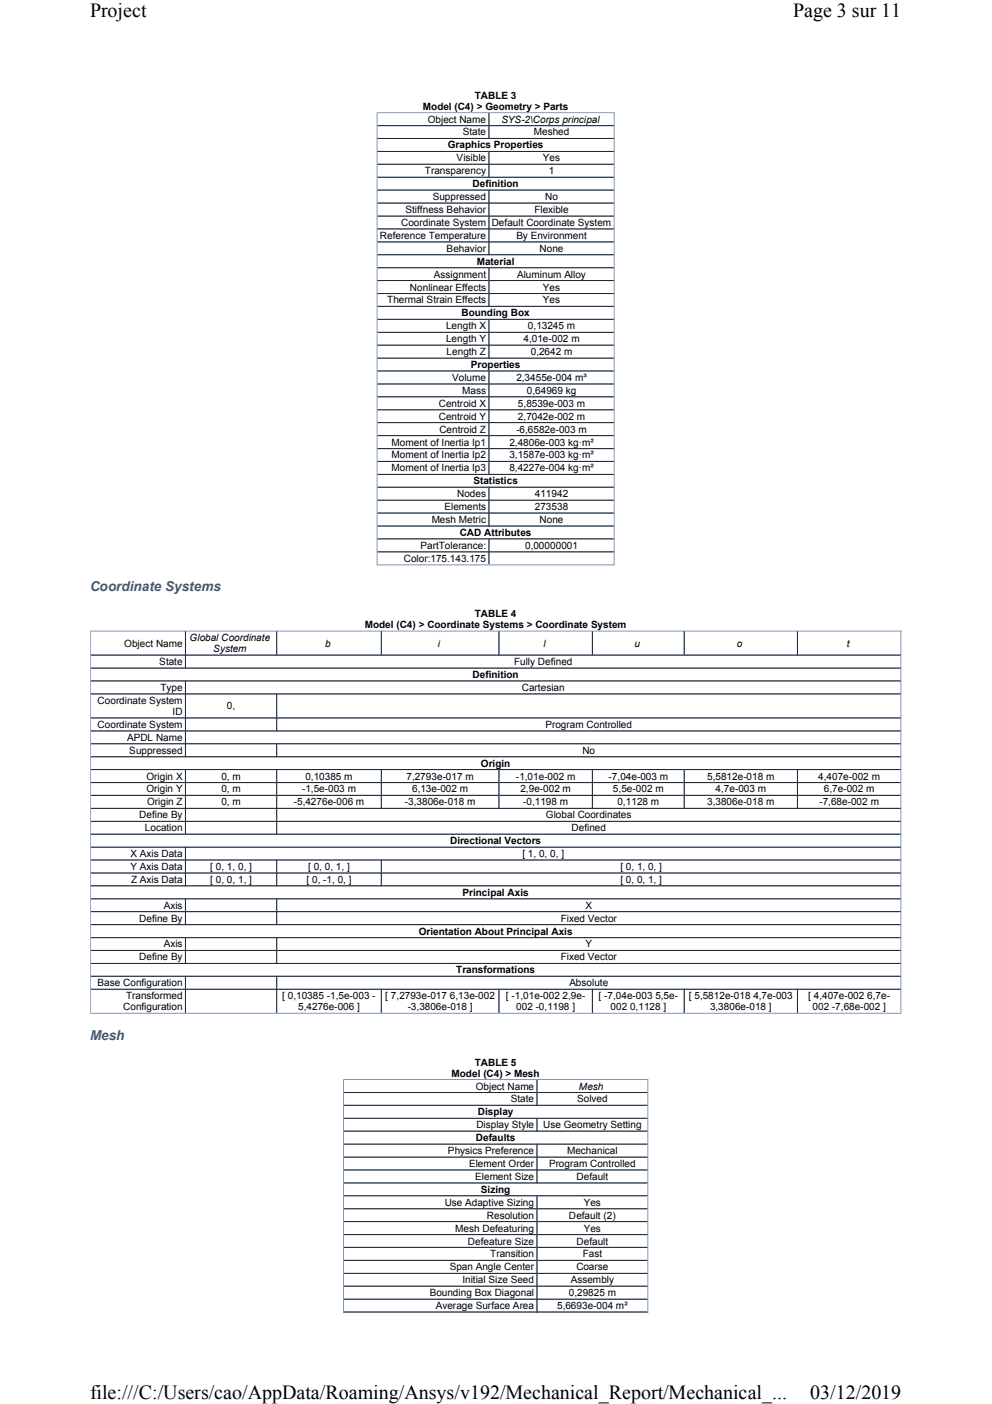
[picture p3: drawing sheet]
<svg xmlns="http://www.w3.org/2000/svg" width="210mm" height="297mm" viewBox="0 0 210 297" stroke-linecap="round" stroke-linejoin="round" font-family="sans-serif">
<defs><g id="words">
<g font-size="4.2">
<text x="19" y="3.7">Project</text>
<text x="167.8" y="3.7">Page 3 sur 11</text>
<text x="19" y="296">file:///C:/Users/cao/AppData/Roaming/Ansys/v192/Mechanical_Report/Mechanical_...</text>
<text x="171.4" y="296">03/12/2019</text>
</g>
<g font-size="2.9" fill="#3b577c">
<text x="19" y="125.1">Coordinate Systems</text>
<text x="19" y="220">Mesh</text>
</g>
<g font-size="2.1">
<text x="89.5" y="23.3">Model (C4) &gt; Geometry &gt; Parts</text>
<text x="100.5" y="21">TABLE 3</text>
<text x="90.5" y="26">Object Name</text>
<text x="97.9" y="28.7">State</text>
<text x="106.1" y="26">SYS-2\Corps principal</text>
<text x="112.9" y="28.7">Meshed</text>
<text x="94.7" y="31.4">Graphics Properties</text>
<text x="96.6" y="34.1">Visible</text>
<text x="114.9" y="34.1">Yes</text>
<text x="89.9" y="36.9">Transparency</text>
<text x="100" y="39.6">Definition</text>
<text x="116.1" y="36.9">1</text>
<text x="84.9" y="47.8">Coordinate System Default Coordinate System</text>
<text x="85.8" y="45.1">Stiffness Behavior</text>
<text x="91.6" y="42.3">Suppressed</text>
<text x="113.1" y="45.1">Flexible</text>
<text x="115.4" y="42.3">No</text>
<text x="80.4" y="50.5">Reference Temperature</text>
<text x="94.5" y="53.3">Behavior</text>
<text x="109.3" y="50.5">By Environment</text>
<text x="114.2" y="53.3">None</text>
<text x="91.8" y="58.7">Assignment</text>
<text x="100.9" y="56">Material</text>
<text x="109.4" y="58.7">Aluminum Alloy</text>
<text x="81.9" y="64.2">Thermal Strain Effects</text>
<text x="86.7" y="61.5">Nonlinear Effects</text>
<text x="114.9" y="64.2">Yes</text>
<text x="114.9" y="61.5">Yes</text>
<text x="94.4" y="69.7">Length X</text>
<text x="97.7" y="66.9">Bounding Box</text>
<text x="111.7" y="69.7">0,13245 m</text>
<text x="94.4" y="72.4">Length Y</text>
<text x="94.5" y="75.1">Length Z</text>
<text x="99.7" y="77.9">Properties</text>
<text x="110.8" y="72.4">4,01e-002 m</text>
<text x="112.3" y="75.1">0,2642 m</text>
<text x="95.7" y="80.6">Volume</text>
<text x="97.8" y="83.3">Mass</text>
<text x="109.3" y="80.6">2,3455e-004 m³</text>
<text x="111.5" y="83.3">0,64969 kg</text>
<text x="92.9" y="86.1">Centroid X</text>
<text x="92.9" y="88.8">Centroid Y</text>
<text x="109.6" y="88.8">2,7042e-002 m</text>
<text x="109.6" y="86.1">5,8539e-003 m</text>
<text x="82.8" y="94.3">Moment of Inertia Ip1</text>
<text x="93" y="91.5">Centroid Z</text>
<text x="107.8" y="94.3">2,4806e-003 kg·m²</text>
<text x="109.3" y="91.5">-6,6582e-003 m</text>
<text x="82.8" y="97">Moment of Inertia Ip2</text>
<text x="82.8" y="99.7">Moment of Inertia Ip3</text>
<text x="107.8" y="97">3,1587e-003 kg·m²</text>
<text x="107.8" y="99.7">8,4227e-004 kg·m²</text>
<text x="94" y="107.9">Elements</text>
<text x="96.7" y="105.2">Nodes</text>
<text x="100.2" y="102.4">Statistics</text>
<text x="113.2" y="105.2">411942</text>
<text x="113.2" y="107.9">273538</text>
<text x="91.4" y="110.7">Mesh Metric</text>
<text x="97.3" y="113.4">CAD Attributes</text>
<text x="114.2" y="110.7">None</text>
<text x="85.4" y="118.9">Color:175.143.175</text>
<text x="89" y="116.1">PartTolerance:</text>
<text x="111.1" y="116.1">0,00000001</text>
<text x="100.5" y="130.6">TABLE 4</text>
<text x="26.3" y="136.8">Object Name</text>
<text x="40.1" y="135.6">Global Coordinate</text>
<text x="45.1" y="138">System</text>
<text x="68.8" y="136.8">b</text>
<text x="77.2" y="133">Model (C4) &gt; Coordinate Systems &gt; Coordinate System</text>
<text x="92.7" y="136.8">i</text>
<text x="115" y="136.8">l</text>
<text x="134.2" y="136.8">u</text>
<text x="155.9" y="136.8">o</text>
<text x="179.2" y="136.8">t</text>
<text x="33.7" y="140.7">State</text>
<text x="100" y="143.4">Definition</text>
<text x="108.8" y="140.7">Fully Defined</text>
<text x="20.7" y="148.9">Coordinate System</text>
<text x="34" y="146.2">Type</text>
<text x="110.4" y="146.2">Cartesian</text>
<text x="20.7" y="154">Coordinate System</text>
<text x="36.5" y="151.3">ID</text>
<text x="48" y="150.1">0,</text>
<text x="115.4" y="154">Program Controlled</text>
<text x="26.9" y="156.7">APDL Name</text>
<text x="27.3" y="159.5">Suppressed</text>
<text x="123.2" y="159.5">No</text>
<text x="31" y="167.6">Origin Y</text>
<text x="31" y="164.9">Origin X</text>
<text x="46.9" y="167.6">0, m</text>
<text x="46.9" y="164.9">0, m</text>
<text x="63.9" y="167.6">-1,5e-003 m</text>
<text x="64.6" y="164.9">0,10385 m</text>
<text x="86" y="164.9">7,2793e-017 m</text>
<text x="87.2" y="167.6">6,13e-002 m</text>
<text x="101.8" y="162.2">Origin</text>
<text x="109.2" y="164.9">-1,01e-002 m</text>
<text x="110.1" y="167.6">2,9e-002 m</text>
<text x="128.8" y="164.9">-7,04e-003 m</text>
<text x="129.7" y="167.6">5,5e-002 m</text>
<text x="149.6" y="164.9">5,5812e-018 m</text>
<text x="151.4" y="167.6">4,7e-003 m</text>
<text x="173.1" y="164.9">4,407e-002 m</text>
<text x="174.3" y="167.6">6,7e-002 m</text>
<text x="29.5" y="173.1">Define By</text>
<text x="31.1" y="170.4">Origin Z</text>
<text x="46.9" y="170.4">0, m</text>
<text x="62.1" y="170.4">-5,4276e-006 m</text>
<text x="85.7" y="170.4">-3,3806e-018 m</text>
<text x="110.7" y="170.4">-0,1198 m</text>
<text x="115.5" y="173.1">Global Coordinates</text>
<text x="130.7" y="170.4">0,1128 m</text>
<text x="149.6" y="170.4">3,3806e-018 m</text>
<text x="173.4" y="170.4">-7,68e-002 m</text>
<text x="30.6" y="175.9">Location</text>
<text x="95.2" y="178.6">Directional Vectors</text>
<text x="120.9" y="175.9">Defined</text>
<text x="27.6" y="181.3">X Axis Data</text>
<text x="27.6" y="184.1">Y Axis Data</text>
<text x="44.5" y="184.1">[ 0, 1, 0, ]</text>
<text x="65.2" y="184.1">[ 0, 0, 1, ]</text>
<text x="110.5" y="181.3">[ 1, 0, 0, ]</text>
<text x="131.3" y="184.1">[ 0, 1, 0, ]</text>
<text x="27.7" y="186.8">Z Axis Data</text>
<text x="44.5" y="186.8">[ 0, 0, 1, ]</text>
<text x="64.9" y="186.8">[ 0, -1, 0, ]</text>
<text x="97.9" y="189.5">Principal Axis</text>
<text x="131.3" y="186.8">[ 0, 0, 1, ]</text>
<text x="29.5" y="195">Define By</text>
<text x="34.7" y="192.2">Axis</text>
<text x="88.6" y="197.7">Orientation About Principal Axis</text>
<text x="118.7" y="195">Fixed Vector</text>
<text x="123.9" y="192.2">X</text>
<text x="29.5" y="203.2">Define By</text>
<text x="34.7" y="200.4">Axis</text>
<text x="118.7" y="203.2">Fixed Vector</text>
<text x="123.9" y="200.4">Y</text>
<text x="20.7" y="208.7">Base Configuration</text>
<text x="96.5" y="205.9">Transformations</text>
<text x="120.5" y="208.7">Absolute</text>
<text x="26.1" y="213.7">Configuration</text>
<text x="26.7" y="211.4">Transformed</text>
<text x="59.7" y="211.4">[ 0,10385 -1,5e-003 -</text>
<text x="63.1" y="213.7">5,4276e-006 ]</text>
<text x="81.5" y="211.4">[ 7,2793e-017 6,13e-002</text>
<text x="86.3" y="213.7">-3,3806e-018 ]</text>
<text x="107.1" y="211.4">[ -1,01e-002 2,9e-</text>
<text x="109.2" y="213.7">002 -0,1198 ]</text>
<text x="126.7" y="211.4">[ -7,04e-003 5,5e-</text>
<text x="129.2" y="213.7">002 0,1128 ]</text>
<text x="145.8" y="211.4">[ 5,5812e-018 4,7e-003</text>
<text x="150.2" y="213.7">3,3806e-018 ]</text>
<text x="171" y="211.4">[ 4,407e-002 6,7e-</text>
<text x="171.9" y="213.7">002 -7,68e-002 ]</text>
<text x="95.5" y="227.9">Model (C4) &gt; Mesh</text>
<text x="100.5" y="225.5">TABLE 5</text>
<text x="100.7" y="230.5">Object Name</text>
<text x="108.1" y="233.2">State</text>
<text x="122.1" y="233.2">Solved</text>
<text x="122.5" y="230.5">Mesh</text>
<text x="100.8" y="238.7">Display Style</text>
<text x="101.1" y="236">Display</text>
<text x="114.9" y="238.7">Use Geometry Setting</text>
<text x="94.8" y="244.2">Physics Preference</text>
<text x="100.7" y="241.4">Defaults</text>
<text x="120" y="244.2">Mechanical</text>
<text x="99.3" y="246.9">Element Order</text>
<text x="100.5" y="249.6">Element Size</text>
<text x="116.2" y="246.9">Program Controlled</text>
<text x="122" y="249.6">Default</text>
<text x="94.1" y="255.1">Use Adaptive Sizing</text>
<text x="101.8" y="252.3">Sizing</text>
<text x="103" y="257.8">Resolution</text>
<text x="120.4" y="257.8">Default (2)</text>
<text x="123.5" y="255.1">Yes</text>
<text x="96.3" y="260.6">Mesh Defeaturing</text>
<text x="99" y="263.3">Defeature Size</text>
<text x="122" y="263.3">Default</text>
<text x="123.5" y="260.6">Yes</text>
<text x="95.2" y="268.8">Span Angle Center</text>
<text x="103.7" y="266">Transition</text>
<text x="122" y="268.8">Coarse</text>
<text x="123.3" y="266">Fast</text>
<text x="90.9" y="274.2">Bounding Box Diagonal</text>
<text x="97.9" y="271.5">Initial Size Seed</text>
<text x="120.3" y="274.2">0,29825 m</text>
<text x="120.8" y="271.5">Assembly</text>
<text x="92.2" y="276.9">Average Surface Area</text>
<text x="117.9" y="276.9">5,6693e-004 m²</text>
</g>
</g></defs>
<g fill="none" stroke="#7a99c0" stroke-width=".21">
<path d="M79.8 23.7v95.8M79.9 23.8h50.1M79.9 26.6h50M79.9 29.3h50M79.9 32h50M79.9 34.8h50M79.9 37.5h50M103.5 23.9v5.5M103.5 32v5.6M130 23.7v95.8M79.9 40.2h50M79.9 43h50"/>
<path d="M79.9 45.7h50M79.9 48.4h50M79.9 51.2h50M79.9 53.9h50M79.9 56.6h50M79.9 59.4h50M103.5 40.2v13.8M103.5 56.6v8.3M79.9 62.1h50M79.9 64.8h50M79.9 67.6h50M79.9 70.3h50"/>
<path d="M79.9 73h50M79.9 75.8h50M79.9 78.5h50M103.5 67.5v8.4M103.5 78.4v22.1M79.9 81.2h50M79.9 83.9h50M79.9 86.7h50M79.9 89.4h50M79.9 92.2h50M79.9 94.9h50M79.9 97.6h50"/>
<path d="M79.7 119.5h50.3M79.9 100.4h50M79.9 103.1h50M79.9 105.8h50M79.9 108.5h50M79.9 111.3h50M79.9 114h50M79.9 116.8h50M103.5 103v8.4M103.5 114v5.3M19.1 133.4v81.1M19.2 133.5h171.5"/>
<path d="M19.3 138.6h171.2M39.2 133.6v7.8M58.5 133.6v5.1M80.7 133.6v5.1M105.6 133.6v5.1M125.3 133.6v5.1M144.8 133.6v5.1M168.7 133.6v5.1M190.6 133.4v81.1M19.3 141.4h171.2M19.3 146.8h171.2M19.3 151.9h171.2"/>
<path d="M19.3 154.6h171.2M19.3 157.4h171.2M19.3 144.1h171.2M39.2 144v16.2M58.5 146.7v8M58.5 157.3v2.9M19.3 160.1h171.2M19.3 165.6h171.2M19.3 168.3h171.2M19.3 171h171.2M19.3 173.8h171.2M19.3 176.5h171.2"/>
<path d="M19.3 162.8h171.2M19.3 179.2h171.2M39.2 162.7v13.9M39.2 179.2v8.3M58.5 162.7v13.9M80.7 162.7v8.4M105.6 162.7v8.4M125.3 162.7v8.4M144.8 162.7v8.4M168.7 162.7v8.4M19.3 181.9h171.2M19.3 184.7h171.2"/>
<path d="M19.3 187.4h171.2M19.3 192.9h171.2M19.3 195.6h171.2M19.3 190.2h171.2M19.3 198.4h171.2M39.2 190.1v5.6M39.2 198.3v5.6M58.5 181.9v5.6M58.5 190.1v5.6M58.5 198.3v5.6M80.7 181.9v5.6M19 214.4h171.7"/>
<path d="M19.3 201.1h171.2M19.3 203.8h171.2M19.3 209.3h171.2M19.3 206.5h171.2M39.2 206.5v7.8M58.5 206.5v7.8M80.7 209.2v5.1M105.6 209.2v5.1M125.3 209.2v5.1M144.8 209.2v5.1M168.7 209.2v5.1M72.7 228.3v49.5"/>
<path d="M72.8 228.4h64.4M72.8 231.1h64.2M72.8 233.8h64.2M72.8 236.6h64.2M72.8 239.3h64.2M113.6 228.5v5.4M113.6 236.5v2.9M137.1 228.3v49.5M72.8 242.1h64.2M72.8 244.8h64.2M72.8 247.5h64.2M72.8 250.3h64.2"/>
<path d="M72.8 253h64.2M72.8 255.7h64.2M72.8 258.4h64.2M113.6 242v8.4M113.6 252.9v24.9M72.8 261.2h64.2M72.8 263.9h64.2M72.8 266.7h64.2M72.8 269.4h64.2M72.8 272.1h64.2M72.8 274.9h64.2M72.8 277.6h64.2"/>
</g>
<g fill="none" stroke="#1e2630" stroke-width=".21">
<path d="M79.9 26.6h50M79.9 29.3h50M79.9 32h50M79.9 34.8h50M79.9 37.5h50M103.5 23.9v5.5M103.5 32v5.6M79.9 40.2h50M79.9 43h50M79.9 45.7h50M79.9 48.4h50M79.9 51.2h50"/>
<path d="M79.9 53.9h50M79.9 56.6h50M79.9 59.4h50M103.5 40.2v13.8M103.5 56.6v8.3M79.9 62.1h50M79.9 64.8h50M79.9 67.6h50M79.9 70.3h50M79.9 73h50M79.9 75.8h50M79.9 78.5h50"/>
<path d="M103.5 67.5v8.4M103.5 78.4v22.1M79.9 81.2h50M79.9 83.9h50M79.9 86.7h50M79.9 89.4h50M79.9 92.2h50M79.9 94.9h50M79.9 97.6h50M79.9 100.4h50M79.9 103.1h50M79.9 105.8h50"/>
<path d="M79.9 108.5h50M79.9 111.3h50M79.9 114h50M79.9 116.8h50M103.5 103v8.4M103.5 114v5.3M19.3 138.6h171.2M39.2 133.6v7.8M58.5 133.6v4.9M80.7 133.6v4.9M105.6 133.6v4.9M125.3 133.6v4.9"/>
<path d="M144.8 133.6v4.9M168.7 133.6v4.9M19.3 144.1h171.2M19.3 146.8h171.2M19.3 151.9h171.2M19.3 154.6h171.2M19.3 157.4h171.2M19.3 141.4h171.2M39.2 144v16.2M58.5 146.7v8M58.5 157.3v2.9M19.3 162.8h171.2"/>
<path d="M19.3 165.6h171.2M19.3 168.3h171.2M19.3 171h171.2M19.3 173.8h171.2M19.3 179.2h171.2M19.3 160.1h171.2M19.3 176.5h171.2M39.2 162.7v13.9M39.2 179.2v8.3M58.5 162.7v13.9M80.7 162.7v8.4M105.6 162.7v8.4"/>
<path d="M125.3 162.7v8.4M144.8 162.7v8.4M168.7 162.7v8.4M19.3 181.9h171.2M19.3 184.7h171.2M19.3 190.2h171.2M19.3 192.9h171.2M19.3 198.4h171.2M19.3 187.4h171.2M19.3 195.6h171.2M39.2 190.1v5.6M39.2 198.3v5.6"/>
<path d="M58.5 181.9v5.6M58.5 190.1v5.6M58.5 198.3v5.6M80.7 181.9v5.6M19.3 201.1h171.2M19.3 206.5h171.2M19.3 209.3h171.2M19.3 203.8h171.2M39.2 206.5v7.8M58.5 206.5v7.8M80.7 209.2v5.1M105.6 209.2v5.1"/>
<path d="M125.3 209.2v5.1M144.8 209.2v5.1M168.7 209.2v5.1M72.8 231.1h64.2M72.8 233.8h64.2M72.8 236.6h64.2M72.8 239.3h64.2M113.6 228.5v5.4M113.6 236.5v2.9M72.8 242.1h64.2M72.8 244.8h64.2M72.8 247.5h64.2"/>
<path d="M72.8 250.3h64.2M72.8 253h64.2M72.8 255.7h64.2M72.8 258.4h64.2M113.6 242v8.4M113.6 252.9v24.9M72.8 261.2h64.2M72.8 263.9h64.2M72.8 266.7h64.2M72.8 269.4h64.2M72.8 272.1h64.2M72.8 274.9h64.2"/>
<path d="M72.8 277.6h64.2"/>
</g>
<g fill="#fff">
<path d="M19 0h171.8v4.7h-171.8z" fill-rule="evenodd"/>
<path d="M19 292.4h171.8v4.4h-171.8z" fill-rule="evenodd"/>
</g>
<use href="#words"/>
</svg>
